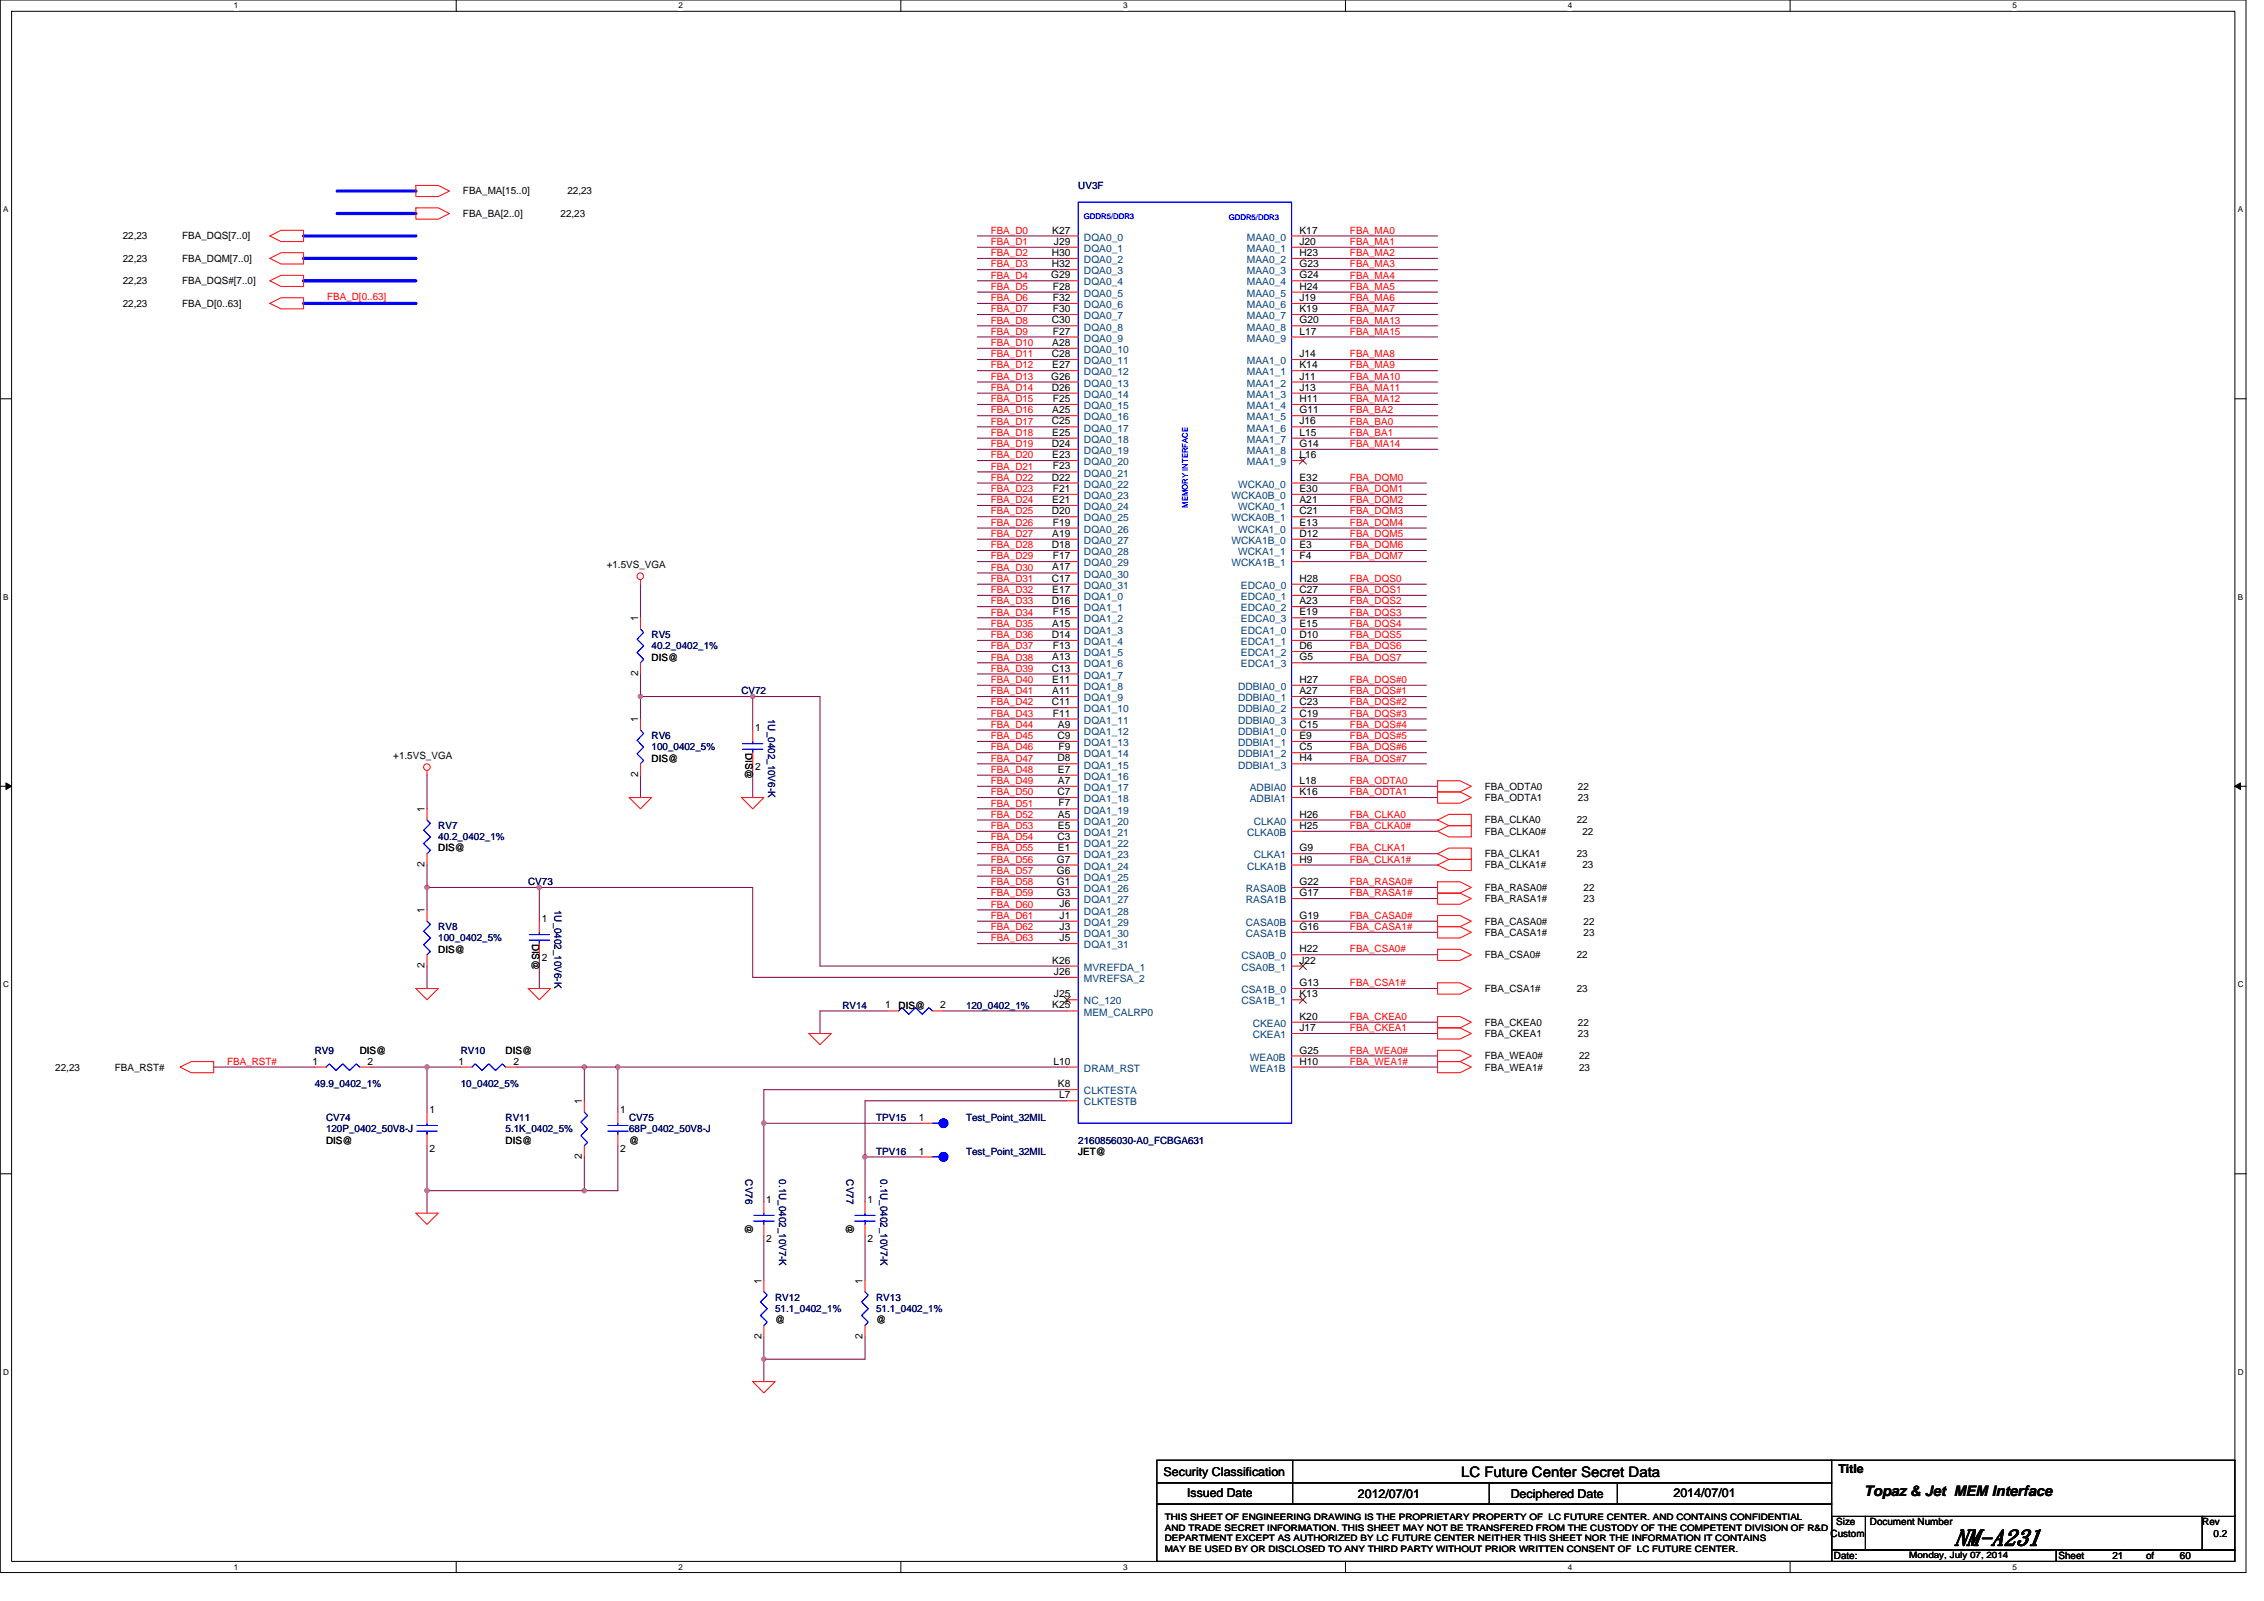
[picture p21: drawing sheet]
<svg xmlns="http://www.w3.org/2000/svg" width="297mm" height="210mm" viewBox="0 0 297 210" stroke-linecap="round" stroke-linejoin="round" font-family="sans-serif">
<defs><g id="words">
<text font-size="3" x="256.4" y="202.6">NM-A231</text>
<g font-size="1.9">
<text x="191.7" y="193.7">LC Future Center Secret Data</text>
<text x="244.6" y="196.2">Topaz &amp; Jet MEM Interface</text>
</g>
<g font-size="1.6">
<text x="152.7" y="193.5">Security Classification</text>
<text x="155.8" y="196.3">Issued Date</text>
<text x="178.2" y="196.5">2012/07/01</text>
<text x="198.2" y="196.5">Deciphered Date</text>
<text x="219.6" y="196.3">2014/07/01</text>
<text x="241.2" y="193.1">Title</text>
</g>
<g font-size="1.3">
<text x="60.7" y="25.5">FBA_MA[15..0]</text>
<text x="60.7" y="28.4">FBA_BA[2..0]</text>
<text x="73.6" y="28.4">22,23</text>
<text x="74.4" y="25.5">22,23</text>
<text x="16.1" y="34.3">22,23</text>
<text x="16.1" y="31.4">22,23</text>
<text x="23.9" y="34.3">FBA_DQM[7..0]</text>
<text x="23.9" y="31.4">FBA_DQS[7..0]</text>
<text x="138" y="35.1">H32</text>
<text x="138" y="33.6">H30</text>
<text x="138.1" y="30.6">K27</text>
<text x="138.3" y="32.1">J29</text>
<text x="170.5" y="35.1">G23</text>
<text x="170.5" y="33.6">H23</text>
<text x="170.5" y="32.1">J20</text>
<text x="170.5" y="30.6">K17</text>
<text x="16.1" y="40.2">22,23</text>
<text x="16.1" y="37.3">22,23</text>
<text x="23.9" y="40.2">FBA_D[0..63]</text>
<text x="23.9" y="37.3">FBA_DQS#[7..0]</text>
<text x="137.9" y="36.5">G29</text>
<text x="138.2" y="40.9">F30</text>
<text x="138.2" y="39.5">F32</text>
<text x="138.2" y="38">F28</text>
<text x="170.5" y="40.9">K19</text>
<text x="170.5" y="39.5">J19</text>
<text x="170.5" y="38">H24</text>
<text x="170.5" y="36.5">G24</text>
<text x="138" y="46.8">C28</text>
<text x="138" y="42.4">C30</text>
<text x="138.1" y="45.4">A28</text>
<text x="138.2" y="43.9">F27</text>
<text x="170.5" y="46.8">J14</text>
<text x="170.5" y="43.9">L17</text>
<text x="170.5" y="42.4">G20</text>
<text x="137.9" y="49.8">G26</text>
<text x="138" y="51.2">D26</text>
<text x="138.1" y="48.3">E27</text>
<text x="138.2" y="52.7">F25</text>
<text x="170.5" y="52.7">H11</text>
<text x="170.5" y="51.2">J13</text>
<text x="170.5" y="49.8">J11</text>
<text x="170.5" y="48.3">K14</text>
<text x="138" y="58.6">D24</text>
<text x="138" y="55.7">C25</text>
<text x="138.1" y="57.2">E25</text>
<text x="138.1" y="54.2">A25</text>
<text x="170.5" y="58.6">G14</text>
<text x="170.5" y="57.2">L15</text>
<text x="170.5" y="55.7">J16</text>
<text x="170.5" y="54.2">G11</text>
<text x="138" y="63">D22</text>
<text x="138.1" y="66">E21</text>
<text x="138.1" y="60.1">E23</text>
<text x="138.2" y="64.5">F21</text>
<text x="138.2" y="61.6">F23</text>
<text x="170.5" y="64.5">E30</text>
<text x="170.5" y="60.1">L16</text>
<text x="170.5" y="66">A21</text>
<text x="170.5" y="63">E32</text>
<text x="138" y="71.9">D18</text>
<text x="138" y="67.5">D20</text>
<text x="138.1" y="70.4">A19</text>
<text x="138.2" y="68.9">F19</text>
<text x="170.5" y="70.4">D12</text>
<text x="170.5" y="67.5">C21</text>
<text x="170.5" y="71.9">E3</text>
<text x="170.5" y="68.9">E13</text>
<text x="79.6" y="74.5">+1.5VS_VGA</text>
<text x="138" y="76.3">C17</text>
<text x="138.1" y="77.8">E17</text>
<text x="138.1" y="74.8">A17</text>
<text x="138.2" y="73.3">F17</text>
<text x="170.5" y="73.3">F4</text>
<text x="170.5" y="77.8">C27</text>
<text x="170.5" y="76.3">H28</text>
<text x="83.7" y="81.5" transform="rotate(-90 83.7 81.5)">1</text>
<text x="138" y="83.7">D14</text>
<text x="138" y="79.2">D16</text>
<text x="138.1" y="82.2">A15</text>
<text x="138.2" y="80.7">F15</text>
<text x="170.5" y="83.7">D10</text>
<text x="170.5" y="82.2">E15</text>
<text x="170.5" y="80.7">E19</text>
<text x="170.5" y="79.2">A23</text>
<text x="83.7" y="88.7" transform="rotate(-90 83.7 88.7)">2</text>
<text x="85.5" y="86.6">DIS@</text>
<text x="138" y="88.1">C13</text>
<text x="138.1" y="89.6">E11</text>
<text x="138.1" y="86.6">A13</text>
<text x="138.2" y="85.1">F13</text>
<text x="170.5" y="89.6">H27</text>
<text x="170.5" y="86.6">G5</text>
<text x="170.5" y="85.1">D6</text>
<text x="83.7" y="94.7" transform="rotate(-90 83.7 94.7)">1</text>
<text x="99.1" y="95.9">1</text>
<text x="138" y="92.5">C11</text>
<text x="138.1" y="91">A11</text>
<text x="138.2" y="94">F11</text>
<text x="138.8" y="95.4">A9</text>
<text x="170.5" y="95.4">C15</text>
<text x="170.5" y="94">C19</text>
<text x="170.5" y="92.5">C23</text>
<text x="170.5" y="91">A27</text>
<text x="51.6" y="99.6">+1.5VS_VGA</text>
<text x="83.7" y="102" transform="rotate(-90 83.7 102)">2</text>
<text x="85.5" y="99.9">DIS@</text>
<text x="97.8" y="98.7" transform="rotate(90 97.8 98.7)">DIS@</text>
<text x="99.1" y="101">2</text>
<text x="138.7" y="99.9">D8</text>
<text x="138.7" y="96.9">C9</text>
<text x="138.8" y="101.3">E7</text>
<text x="138.9" y="98.4">F9</text>
<text x="170.5" y="99.9">H4</text>
<text x="170.5" y="98.4">C5</text>
<text x="170.5" y="96.9">E9</text>
<text x="55.7" y="106.5" transform="rotate(-90 55.7 106.5)">1</text>
<text x="138.7" y="104.3">C7</text>
<text x="138.8" y="107.2">A5</text>
<text x="138.8" y="102.8">A7</text>
<text x="138.9" y="105.8">F7</text>
<text x="170.5" y="104.3">K16</text>
<text x="170.5" y="102.8">L18</text>
<text x="170.5" y="107.2">H26</text>
<text x="194.8" y="103.6">FBA_ODTA0</text>
<text x="194.8" y="105.1">FBA_ODTA1</text>
<text x="194.8" y="108">FBA_CLKA0</text>
<text x="206.9" y="108">22</text>
<text x="207" y="103.6">22</text>
<text x="207" y="105.1">23</text>
<text x="55.7" y="113.7" transform="rotate(-90 55.7 113.7)">2</text>
<text x="57.5" y="111.7">DIS@</text>
<text x="138.7" y="113.1">G7</text>
<text x="138.7" y="110.2">C3</text>
<text x="138.8" y="111.7">E1</text>
<text x="138.8" y="108.7">E5</text>
<text x="170.5" y="113.1">H9</text>
<text x="170.5" y="108.7">H25</text>
<text x="170.5" y="111.7">G9</text>
<text x="194.8" y="109.5">FBA_CLKA0#</text>
<text x="194.8" y="112.4">FBA_CLKA1</text>
<text x="194.8" y="113.9">FBA_CLKA1#</text>
<text x="206.9" y="112.4">23</text>
<text x="207.6" y="109.5">22</text>
<text x="207.6" y="113.9">23</text>
<text x="55.7" y="119.8" transform="rotate(-90 55.7 119.8)">1</text>
<text x="138.7" y="117.5">G3</text>
<text x="138.7" y="116.1">G1</text>
<text x="138.7" y="114.6">G6</text>
<text x="139" y="119">J6</text>
<text x="170.5" y="117.5">G17</text>
<text x="170.5" y="116.1">G22</text>
<text x="194.8" y="116.8">FBA_RASA0#</text>
<text x="194.8" y="118.3">FBA_RASA1#</text>
<text x="207.8" y="116.8">22</text>
<text x="207.8" y="118.3">23</text>
<text x="57.5" y="124.9">DIS@</text>
<text x="69.8" y="123.8" transform="rotate(90 69.8 123.8)">DIS@</text>
<text x="71.1" y="120.9">1</text>
<text x="139" y="123.4">J5</text>
<text x="139" y="122">J3</text>
<text x="139" y="120.5">J1</text>
<text x="170.5" y="124.9">H22</text>
<text x="170.5" y="122">G16</text>
<text x="170.5" y="120.5">G19</text>
<text x="194.8" y="121.3">FBA_CASA0#</text>
<text x="194.8" y="122.7">FBA_CASA1#</text>
<text x="194.8" y="125.7">FBA_CSA0#</text>
<text x="206.9" y="125.7">22</text>
<text x="207.8" y="121.3">22</text>
<text x="207.8" y="122.7">23</text>
<text x="55.7" y="127" transform="rotate(-90 55.7 127)">2</text>
<text x="71.1" y="126">2</text>
<text x="138.1" y="126.4">K26</text>
<text x="138.3" y="130.8">J25</text>
<text x="138.3" y="127.9">J26</text>
<text x="170.5" y="130.8">K13</text>
<text x="170.5" y="129.3">G13</text>
<text x="170.5" y="126.4">J22</text>
<text x="194.8" y="130.1">FBA_CSA1#</text>
<text x="206.9" y="130.1">23</text>
<text x="116.1" y="132.3">1</text>
<text x="117.9" y="132.3">DIS@</text>
<text x="123.4" y="132.3">2</text>
<text x="138.1" y="132.3">K25</text>
<text x="170.5" y="135.2">J17</text>
<text x="170.5" y="133.8">K20</text>
<text x="194.8" y="134.5">FBA_CKEA0</text>
<text x="194.8" y="136">FBA_CKEA1</text>
<text x="207" y="134.5">22</text>
<text x="207" y="136">23</text>
<text x="7.3" y="140.4">22,23</text>
<text x="15.1" y="140.4">FBA_RST#</text>
<text x="41" y="139.6">1</text>
<text x="47.2" y="138.2">DIS@</text>
<text x="48.2" y="139.6">2</text>
<text x="60.2" y="139.6">1</text>
<text x="66.3" y="138.2">DIS@</text>
<text x="67.4" y="139.6">2</text>
<text x="138.2" y="139.6">L10</text>
<text x="138.8" y="142.6">K8</text>
<text x="170.5" y="139.6">H10</text>
<text x="170.5" y="138.2">G25</text>
<text x="194.8" y="138.9">FBA_WEA0#</text>
<text x="194.8" y="140.4">FBA_WEA1#</text>
<text x="207.2" y="138.9">22</text>
<text x="207.2" y="140.4">23</text>
<text x="42.8" y="150">DIS@</text>
<text x="56.3" y="146">1</text>
<text x="66.3" y="150">DIS@</text>
<text x="76.3" y="144.8" transform="rotate(-90 76.3 144.8)">1</text>
<text x="81.4" y="146">1</text>
<text x="82.5" y="150">@</text>
<text x="120.5" y="147">1</text>
<text x="139" y="144.1">L7</text>
<text x="56.3" y="151">2</text>
<text x="76.3" y="152.1" transform="rotate(-90 76.3 152.1)">2</text>
<text x="81.4" y="151">2</text>
<text x="120.5" y="151.4">1</text>
<text x="141.5" y="151.5">JET@</text>
<text x="97.8" y="160.6" transform="rotate(90 97.8 160.6)">@</text>
<text x="100.5" y="157.8">1</text>
<text x="111.1" y="160.6" transform="rotate(90 111.1 160.6)">@</text>
<text x="113.8" y="157.8">1</text>
<text x="100.5" y="162.8">2</text>
<text x="113.8" y="162.8">2</text>
<text x="99.9" y="168.4" transform="rotate(-90 99.9 168.4)">1</text>
<text x="101.7" y="173.6">@</text>
<text x="113.2" y="168.4" transform="rotate(-90 113.2 168.4)">1</text>
<text x="115" y="173.6">@</text>
<text x="99.9" y="175.6" transform="rotate(-90 99.9 175.6)">2</text>
<text x="113.2" y="175.6" transform="rotate(-90 113.2 175.6)">2</text>
<text x="240.2" y="201.5">Custom</text>
<text x="240.9" y="200.1">Size</text>
<text x="245.3" y="200.1">Document Number</text>
<text x="288.9" y="200.1">Rev</text>
<text x="290.4" y="201.5">0.2</text>
<text x="240.6" y="204.5">Date:</text>
<text x="270.1" y="204.5">Sheet</text>
<text x="277.2" y="204.5">21</text>
<text x="281.6" y="204.5">of</text>
<text x="286" y="204.5">60</text>
</g>
<g font-size="1.3" fill="#000080">
<text x="141.5" y="24.8">UV3F</text>
<text x="85.5" y="83.7">RV5</text>
<text x="85.5" y="85.2">40.2_0402_1%</text>
<text x="97.3" y="91.1">CV72</text>
<text x="100.8" y="94.3" transform="rotate(90 100.8 94.3)">1U_0402_10V6-K</text>
<text x="85.5" y="96.9">RV6</text>
<text x="85.5" y="98.4">100_0402_5%</text>
<text x="57.5" y="108.7">RV7</text>
<text x="57.5" y="110.2">40.2_0402_1%</text>
<text x="69.3" y="116.1">CV73</text>
<text x="72.8" y="119.3" transform="rotate(90 72.8 119.3)">1U_0402_10V6-K</text>
<text x="57.5" y="122">RV8</text>
<text x="57.5" y="123.5">100_0402_5%</text>
<text x="110.5" y="132.3">RV14</text>
<text x="126.7" y="132.3">120_0402_1%</text>
<text x="41.3" y="138.2">RV9</text>
<text x="41.3" y="142.6">49.9_0402_1%</text>
<text x="60.4" y="138.2">RV10</text>
<text x="60.4" y="142.6">10_0402_5%</text>
<text x="42.8" y="147">CV74</text>
<text x="42.8" y="148.5">120P_0402_50V8-J</text>
<text x="66.3" y="147">RV11</text>
<text x="66.3" y="148.5">5.1K_0402_5%</text>
<text x="82.5" y="147">CV75</text>
<text x="82.5" y="148.5">68P_0402_50V8-J</text>
<text x="115" y="147">TPV15</text>
<text x="126.7" y="147">Test_Point_32MIL</text>
<text x="141.5" y="150">2160856030-A0_FCBGA631</text>
<text x="97.8" y="154.7" transform="rotate(90 97.8 154.7)">CV76</text>
<text x="102.2" y="154.7" transform="rotate(90 102.2 154.7)">0.1U_0402_10V7-K</text>
<text x="111.1" y="154.7" transform="rotate(90 111.1 154.7)">CV77</text>
<text x="115" y="151.5">TPV16</text>
<text x="115.5" y="154.7" transform="rotate(90 115.5 154.7)">0.1U_0402_10V7-K</text>
<text x="126.7" y="151.5">Test_Point_32MIL</text>
<text x="101.7" y="170.6">RV12</text>
<text x="101.7" y="172.1">51.1_0402_1%</text>
<text x="115" y="170.6">RV13</text>
<text x="115" y="172.1">51.1_0402_1%</text>
</g>
<g font-size="1.3" fill="#f00">
<text x="130" y="30.6">FBA_D0</text>
<text x="130" y="32.1">FBA_D1</text>
<text x="130" y="33.6">FBA_D2</text>
<text x="130" y="35.1">FBA_D3</text>
<text x="177.1" y="35.1">FBA_MA3</text>
<text x="177.1" y="33.6">FBA_MA2</text>
<text x="177.1" y="32.1">FBA_MA1</text>
<text x="177.1" y="30.6">FBA_MA0</text>
<text x="42.9" y="39.3">FBA_D[0..63]</text>
<text x="130" y="36.5">FBA_D4</text>
<text x="130" y="38">FBA_D5</text>
<text x="130" y="39.5">FBA_D6</text>
<text x="130" y="41">FBA_D7</text>
<text x="177.1" y="36.5">FBA_MA4</text>
<text x="177.1" y="41">FBA_MA7</text>
<text x="177.1" y="39.5">FBA_MA6</text>
<text x="177.1" y="38">FBA_MA5</text>
<text x="130" y="42.4">FBA_D8</text>
<text x="130" y="43.9">FBA_D9</text>
<text x="130" y="45.4">FBA_D10</text>
<text x="130" y="46.9">FBA_D11</text>
<text x="177.1" y="43.9">FBA_MA15</text>
<text x="177.1" y="42.4">FBA_MA13</text>
<text x="177.1" y="46.9">FBA_MA8</text>
<text x="130" y="51.3">FBA_D14</text>
<text x="130" y="52.7">FBA_D15</text>
<text x="130" y="49.8">FBA_D13</text>
<text x="130" y="48.3">FBA_D12</text>
<text x="177.1" y="52.7">FBA_MA12</text>
<text x="177.1" y="51.3">FBA_MA11</text>
<text x="177.1" y="49.8">FBA_MA10</text>
<text x="177.1" y="48.3">FBA_MA9</text>
<text x="130" y="57.2">FBA_D18</text>
<text x="130" y="54.2">FBA_D16</text>
<text x="130" y="55.7">FBA_D17</text>
<text x="130" y="58.6">FBA_D19</text>
<text x="177.1" y="58.6">FBA_MA14</text>
<text x="177.1" y="57.2">FBA_BA1</text>
<text x="177.1" y="55.7">FBA_BA0</text>
<text x="177.1" y="54.2">FBA_BA2</text>
<text x="130" y="60.1">FBA_D20</text>
<text x="130" y="66">FBA_D24</text>
<text x="130" y="63.1">FBA_D22</text>
<text x="130" y="61.6">FBA_D21</text>
<text x="130" y="64.5">FBA_D23</text>
<text x="177.1" y="66">FBA_DQM2</text>
<text x="177.1" y="64.5">FBA_DQM1</text>
<text x="177.1" y="63.1">FBA_DQM0</text>
<text x="130" y="69">FBA_D26</text>
<text x="130" y="67.5">FBA_D25</text>
<text x="130" y="70.4">FBA_D27</text>
<text x="130" y="71.9">FBA_D28</text>
<text x="177.1" y="71.9">FBA_DQM6</text>
<text x="177.1" y="70.4">FBA_DQM5</text>
<text x="177.1" y="67.5">FBA_DQM3</text>
<text x="177.1" y="69">FBA_DQM4</text>
<text x="130" y="74.8">FBA_D30</text>
<text x="130" y="73.4">FBA_D29</text>
<text x="130" y="76.3">FBA_D31</text>
<text x="130" y="77.8">FBA_D32</text>
<text x="177.1" y="73.4">FBA_DQM7</text>
<text x="177.1" y="77.8">FBA_DQS1</text>
<text x="177.1" y="76.3">FBA_DQS0</text>
<text x="130" y="79.3">FBA_D33</text>
<text x="130" y="83.7">FBA_D36</text>
<text x="130" y="82.2">FBA_D35</text>
<text x="130" y="80.7">FBA_D34</text>
<text x="177.1" y="83.7">FBA_DQS5</text>
<text x="177.1" y="82.2">FBA_DQS4</text>
<text x="177.1" y="79.3">FBA_DQS2</text>
<text x="177.1" y="80.7">FBA_DQS3</text>
<text x="130" y="89.6">FBA_D40</text>
<text x="130" y="86.6">FBA_D38</text>
<text x="130" y="88.1">FBA_D39</text>
<text x="130" y="85.2">FBA_D37</text>
<text x="177.1" y="89.6">FBA_DQS#0</text>
<text x="177.1" y="86.6">FBA_DQS7</text>
<text x="177.1" y="85.2">FBA_DQS6</text>
<text x="130" y="94">FBA_D43</text>
<text x="130" y="95.5">FBA_D44</text>
<text x="130" y="91.1">FBA_D41</text>
<text x="130" y="92.5">FBA_D42</text>
<text x="177.1" y="95.5">FBA_DQS#4</text>
<text x="177.1" y="92.5">FBA_DQS#2</text>
<text x="177.1" y="94">FBA_DQS#3</text>
<text x="177.1" y="91.1">FBA_DQS#1</text>
<text x="130" y="98.4">FBA_D46</text>
<text x="130" y="99.9">FBA_D47</text>
<text x="130" y="96.9">FBA_D45</text>
<text x="130" y="101.4">FBA_D48</text>
<text x="177.1" y="99.9">FBA_DQS#7</text>
<text x="177.1" y="98.4">FBA_DQS#6</text>
<text x="177.1" y="96.9">FBA_DQS#5</text>
<text x="130" y="102.8">FBA_D49</text>
<text x="130" y="104.3">FBA_D50</text>
<text x="130" y="107.3">FBA_D52</text>
<text x="130" y="105.8">FBA_D51</text>
<text x="177.1" y="102.8">FBA_ODTA0</text>
<text x="177.1" y="104.3">FBA_ODTA1</text>
<text x="177.1" y="107.3">FBA_CLKA0</text>
<text x="130" y="111.7">FBA_D55</text>
<text x="130" y="108.7">FBA_D53</text>
<text x="130" y="113.2">FBA_D56</text>
<text x="130" y="110.2">FBA_D54</text>
<text x="177.1" y="108.7">FBA_CLKA0#</text>
<text x="177.1" y="113.2">FBA_CLKA1#</text>
<text x="177.1" y="111.7">FBA_CLKA1</text>
<text x="130" y="117.6">FBA_D59</text>
<text x="130" y="116.1">FBA_D58</text>
<text x="130" y="119">FBA_D60</text>
<text x="130" y="114.6">FBA_D57</text>
<text x="177.1" y="117.6">FBA_RASA1#</text>
<text x="177.1" y="116.1">FBA_RASA0#</text>
<text x="130" y="120.5">FBA_D61</text>
<text x="130" y="122">FBA_D62</text>
<text x="130" y="123.5">FBA_D63</text>
<text x="177.1" y="122">FBA_CASA1#</text>
<text x="177.1" y="120.5">FBA_CASA0#</text>
<text x="177.1" y="124.9">FBA_CSA0#</text>
<text x="177.1" y="129.3">FBA_CSA1#</text>
<text x="177.1" y="135.3">FBA_CKEA1</text>
<text x="177.1" y="133.8">FBA_CKEA0</text>
<text x="29.8" y="139.7">FBA_RST#</text>
<text x="177.1" y="139.7">FBA_WEA1#</text>
<text x="177.1" y="138.2">FBA_WEA0#</text>
</g>
<g font-size="1.3" fill="#004080">
<text x="142.2" y="36">DQA0_3</text>
<text x="142.2" y="34.5">DQA0_2</text>
<text x="142.2" y="33">DQA0_1</text>
<text x="142.2" y="31.6">DQA0_0</text>
<text x="163.6" y="36">MAA0_3</text>
<text x="163.6" y="34.5">MAA0_2</text>
<text x="163.6" y="33">MAA0_1</text>
<text x="163.6" y="31.6">MAA0_0</text>
<text x="142.2" y="41.9">DQA0_7</text>
<text x="142.2" y="40.4">DQA0_6</text>
<text x="142.2" y="38.9">DQA0_5</text>
<text x="142.2" y="37.4">DQA0_4</text>
<text x="163.6" y="41.9">MAA0_7</text>
<text x="163.6" y="40.4">MAA0_6</text>
<text x="163.6" y="38.9">MAA0_5</text>
<text x="163.6" y="37.4">MAA0_4</text>
<text x="142.2" y="47.8">DQA0_11</text>
<text x="142.2" y="46.3">DQA0_10</text>
<text x="142.2" y="44.8">DQA0_9</text>
<text x="142.2" y="43.3">DQA0_8</text>
<text x="163.6" y="47.8">MAA1_0</text>
<text x="163.6" y="44.8">MAA0_9</text>
<text x="163.6" y="43.3">MAA0_8</text>
<text x="142.2" y="53.7">DQA0_15</text>
<text x="142.2" y="52.2">DQA0_14</text>
<text x="142.2" y="50.7">DQA0_13</text>
<text x="142.2" y="49.2">DQA0_12</text>
<text x="163.6" y="53.7">MAA1_4</text>
<text x="163.6" y="52.2">MAA1_3</text>
<text x="163.6" y="50.7">MAA1_2</text>
<text x="163.6" y="49.2">MAA1_1</text>
<text x="142.2" y="59.5">DQA0_19</text>
<text x="142.2" y="58.1">DQA0_18</text>
<text x="142.2" y="56.6">DQA0_17</text>
<text x="142.2" y="55.1">DQA0_16</text>
<text x="163.6" y="59.5">MAA1_8</text>
<text x="163.6" y="58.1">MAA1_7</text>
<text x="163.6" y="56.6">MAA1_6</text>
<text x="163.6" y="55.1">MAA1_5</text>
<text x="142.2" y="65.4">DQA0_23</text>
<text x="142.2" y="64">DQA0_22</text>
<text x="142.2" y="62.5">DQA0_21</text>
<text x="142.2" y="61">DQA0_20</text>
<text x="161.6" y="65.4">WCKA0B_0</text>
<text x="162.5" y="64">WCKA0_0</text>
<text x="163.6" y="61">MAA1_9</text>
<text x="142.2" y="71.3">DQA0_27</text>
<text x="142.2" y="69.9">DQA0_26</text>
<text x="142.2" y="68.4">DQA0_25</text>
<text x="142.2" y="66.9">DQA0_24</text>
<text x="161.6" y="71.3">WCKA1B_0</text>
<text x="161.6" y="68.4">WCKA0B_1</text>
<text x="162.5" y="69.9">WCKA1_0</text>
<text x="162.5" y="66.9">WCKA0_1</text>
<text x="142.2" y="77.2">DQA0_31</text>
<text x="142.2" y="75.8">DQA0_30</text>
<text x="142.2" y="74.3">DQA0_29</text>
<text x="142.2" y="72.8">DQA0_28</text>
<text x="161.6" y="74.3">WCKA1B_1</text>
<text x="162.5" y="72.8">WCKA1_1</text>
<text x="162.8" y="77.2">EDCA0_0</text>
<text x="142.2" y="83.1">DQA1_3</text>
<text x="142.2" y="81.6">DQA1_2</text>
<text x="142.2" y="80.2">DQA1_1</text>
<text x="142.2" y="78.7">DQA1_0</text>
<text x="162.8" y="83.1">EDCA1_0</text>
<text x="162.8" y="81.6">EDCA0_3</text>
<text x="162.8" y="80.2">EDCA0_2</text>
<text x="162.8" y="78.7">EDCA0_1</text>
<text x="142.2" y="89">DQA1_7</text>
<text x="142.2" y="87.5">DQA1_6</text>
<text x="142.2" y="86.1">DQA1_5</text>
<text x="142.2" y="84.6">DQA1_4</text>
<text x="162.8" y="87.5">EDCA1_3</text>
<text x="162.8" y="86.1">EDCA1_2</text>
<text x="162.8" y="84.6">EDCA1_1</text>
<text x="142.2" y="94.9">DQA1_11</text>
<text x="142.2" y="93.4">DQA1_10</text>
<text x="142.2" y="92">DQA1_9</text>
<text x="142.2" y="90.5">DQA1_8</text>
<text x="162.4" y="94.9">DDBIA0_3</text>
<text x="162.4" y="93.4">DDBIA0_2</text>
<text x="162.4" y="92">DDBIA0_1</text>
<text x="162.4" y="90.5">DDBIA0_0</text>
<text x="142.2" y="100.8">DQA1_15</text>
<text x="142.2" y="99.3">DQA1_14</text>
<text x="142.2" y="97.9">DQA1_13</text>
<text x="142.2" y="96.4">DQA1_12</text>
<text x="162.4" y="100.8">DDBIA1_3</text>
<text x="162.4" y="99.3">DDBIA1_2</text>
<text x="162.4" y="97.9">DDBIA1_1</text>
<text x="162.4" y="96.4">DDBIA1_0</text>
<text x="142.2" y="106.7">DQA1_19</text>
<text x="142.2" y="105.2">DQA1_18</text>
<text x="142.2" y="103.7">DQA1_17</text>
<text x="142.2" y="102.3">DQA1_16</text>
<text x="164" y="105.2">ADBIA1</text>
<text x="164" y="103.7">ADBIA0</text>
<text x="142.2" y="112.6">DQA1_23</text>
<text x="142.2" y="111.1">DQA1_22</text>
<text x="142.2" y="109.6">DQA1_21</text>
<text x="142.2" y="108.2">DQA1_20</text>
<text x="163.6" y="109.6">CLKA0B</text>
<text x="164.5" y="112.6">CLKA1</text>
<text x="164.5" y="108.2">CLKA0</text>
<text x="142.2" y="120">DQA1_28</text>
<text x="142.2" y="118.5">DQA1_27</text>
<text x="142.2" y="117">DQA1_26</text>
<text x="142.2" y="115.5">DQA1_25</text>
<text x="142.2" y="114.1">DQA1_24</text>
<text x="163.5" y="118.5">RASA1B</text>
<text x="163.5" y="117">RASA0B</text>
<text x="163.6" y="114.1">CLKA1B</text>
<text x="142.2" y="124.4">DQA1_31</text>
<text x="142.2" y="122.9">DQA1_30</text>
<text x="142.2" y="121.4">DQA1_29</text>
<text x="162.9" y="125.8">CSA0B_0</text>
<text x="163.5" y="122.9">CASA1B</text>
<text x="163.5" y="121.4">CASA0B</text>
<text x="142.2" y="131.7">NC_120</text>
<text x="142.2" y="128.8">MVREFSA_2</text>
<text x="142.2" y="127.3">MVREFDA_1</text>
<text x="162.9" y="131.7">CSA1B_1</text>
<text x="162.9" y="130.3">CSA1B_0</text>
<text x="162.9" y="127.3">CSA0B_1</text>
<text x="142.2" y="133.2">MEM_CALRP0</text>
<text x="164.4" y="136.2">CKEA1</text>
<text x="164.4" y="134.7">CKEA0</text>
<text x="142.2" y="143.5">CLKTESTA</text>
<text x="142.2" y="140.6">DRAM_RST</text>
<text x="164" y="140.6">WEA1B</text>
<text x="164" y="139.1">WEA0B</text>
<text x="142.2" y="145">CLKTESTB</text>
</g>
<g font-size="1.2">
<text x="152.8" y="199.4">THIS SHEET OF ENGINEERING DRAWING IS THE PROPRIETARY PROPERTY OF LC FUTURE CENTER. AND CONTAINS CONFIDENTIAL</text>
<text x="152.8" y="200.8">AND TRADE SECRET INFORMATION. THIS SHEET MAY NOT BE TRANSFERED FROM THE CUSTODY OF THE COMPETENT DIVISION OF R&amp;D</text>
<text x="152.8" y="202.1">DEPARTMENT EXCEPT AS AUTHORIZED BY LC FUTURE CENTER NEITHER THIS SHEET NOR THE INFORMATION IT CONTAINS</text>
<text x="152.8" y="203.5">MAY BE USED BY OR DISCLOSED TO ANY THIRD PARTY WITHOUT PRIOR WRITTEN CONSENT OF LC FUTURE CENTER.</text>
<text x="250.5" y="204.4">Monday, July 07, 2014</text>
</g>
<g font-size="1.1">
<text x="30.7" y="1.1">1</text>
<text x="89" y="1.1">2</text>
<text x="147.4" y="1.1">3</text>
<text x="205.7" y="1.1">4</text>
<text x="264" y="1.1">5</text>
<text x=".4" y="27.8">A</text>
<text x="293.6" y="27.8">A</text>
<text x=".4" y="78.7">B</text>
<text x="293.6" y="78.7">B</text>
<text x=".4" y="129.5">C</text>
<text x="293.6" y="129.5">C</text>
<text x=".4" y="180.3">D</text>
<text x="293.6" y="180.3">D</text>
<text x="30.7" y="205.9">1</text>
<text x="89" y="205.9">2</text>
<text x="147.4" y="205.9">3</text>
<text x="205.7" y="205.9">4</text>
<text x="264" y="205.9">5</text>
</g>
<g font-size="1" fill="#00f">
<text x="142.2" y="28.7">GDDR5/DDR3</text>
<text x="161.2" y="28.8">GDDR5/DDR3</text>
<text x="155.8" y="66.6" transform="rotate(-90 155.8 66.6)">MEMORY INTERFACE</text>
</g>
</g></defs>
<path d="M0 0h294.7v206.2h-294.7zM1.5 1.5h291.7v203.3h-291.7z" fill="none" stroke="#000" stroke-width=".13"/>
<g fill="#fff">
<path d="M30.7 .1h.6v1.2h-.6z"/>
<path d="M30.7 204.9h.6v1.2h-.6z"/>
</g>
<path d="M59.9 0v1.5M59.9 204.8v1.5" fill="none" stroke="#000" stroke-width=".13"/>
<g fill="#fff">
<path d="M89 .1h.6v1.2h-.6z"/>
<path d="M89 204.9h.6v1.2h-.6z"/>
</g>
<path d="M118.2 0v1.5M118.2 204.8v1.5" fill="none" stroke="#000" stroke-width=".13"/>
<g fill="#fff">
<path d="M147.4 .1h.5v1.2h-.5z"/>
<path d="M147.4 204.9h.5v1.2h-.5z"/>
</g>
<path d="M176.5 0v1.5M176.5 204.8v1.5" fill="none" stroke="#000" stroke-width=".13"/>
<g fill="#fff">
<path d="M205.7 .1h.6v1.2h-.6z"/>
<path d="M205.7 204.9h.6v1.2h-.6z"/>
</g>
<path d="M234.9 0v1.5M234.9 204.8v1.5" fill="none" stroke="#000" stroke-width=".13"/>
<g fill="#fff">
<path d="M264 .1h.6v1.2h-.6z"/>
<path d="M264 204.9h.6v1.2h-.6z"/>
<path d="M.4 26.9h.7v1.2h-.7z"/>
<path d="M293.6 26.9h.7v1.2h-.7z"/>
<path d="M.4 77.7h.7v1.2h-.7z"/>
<path d="M293.6 77.7h.7v1.2h-.7z"/>
</g>
<path d="M0 52.3h1.5M293.2 52.3h1.5" fill="none" stroke="#000" stroke-width=".13"/>
<g fill="#fff">
<path d="M.4 128.5h.8v1.2h-.8z"/>
<path d="M293.6 128.5h.7v1.2h-.7z"/>
</g>
<path d="M0 103.1h1.5M293.2 103.1h1.5" fill="none" stroke="#000" stroke-width=".13"/>
<path d="M.8 102.7l.7 .4-.7 .4zM293.2 103.1l.8-.4v.8z" fill="#000" stroke="#000" stroke-width=".13"/>
<g fill="#fff">
<path d="M.4 179.3h.8v1.2h-.8z"/>
<path d="M293.6 179.3h.7v1.2h-.7z"/>
</g>
<g fill="none" stroke="#000" stroke-width=".13">
<path d="M0 153.9h1.5M293.2 153.9h1.5M151.8 191.5h88.5v3h-88.5zM151.8 194.5h88.5v2.8h-88.5zM151.8 197.3h88.5v7.5h-88.5zM169.6 191.5v5.8M195.4 194.5v2.8M212.2 194.5v2.8M240.2 191.5h53v7.4M240.3 198.9h4.4v4.4h-4.4zM244.7 198.9h44.2v4.4h-44.2zM288.9 198.9h4.3v4.4h-4.3z"/>
<path d="M240.3 203.3h29.5v1.5h-29.5zM269.8 203.3h23.4v1.5h-23.4z"/>
</g>
<g fill="none" stroke="#800040" stroke-width=".13">
<path d="M128.2 30.9h11.8M128.2 32.4h11.8M128.2 33.9h11.8M128.2 35.4h11.8M128.2 36.8h11.8M128.2 38.3h11.8M128.2 39.8h11.8M170.9 36.8h17.7M170.9 35.4h17.7M170.9 33.9h17.7M170.9 32.4h17.7M170.9 30.9h17.7"/>
<path d="M170.9 39.8h17.7M170.9 38.3h17.7M128.2 41.3h11.8M128.2 42.7h11.8M128.2 44.2h11.8M128.2 45.7h11.8M128.2 57.5h11.8M128.2 54.5h11.8M128.2 56h11.8M128.2 51.6h11.8M128.2 47.2h11.8M128.2 53h11.8"/>
<path d="M128.2 50.1h11.8M128.2 58.9h11.8M128.2 48.6h11.8M170.9 44.2h17.7M170.9 42.7h17.7M170.9 41.3h17.7M170.9 53h17.7M170.9 51.6h17.7M170.9 50.1h17.7M170.9 48.6h17.7M170.9 47.2h17.7M170.9 58.9h17.7"/>
<path d="M170.9 57.5h17.7M170.9 56h17.7M170.9 54.5h17.7M84 76.6v4.4M128.2 60.4h11.8M128.2 66.3h11.8M128.2 63.4h11.8M128.2 69.3h11.8M128.2 75.1h11.8M128.2 61.9h11.8M128.2 67.8h11.8M128.2 64.8h11.8"/>
<path d="M128.2 70.7h11.8M128.2 72.2h11.8M128.2 73.7h11.8M128.2 76.6h11.8M128.2 79.6h11.8M128.2 78.1h11.8M170.9 73.7h16.3M170.9 72.2h16.3M170.9 70.7h16.3M170.9 67.8h16.3M170.9 66.3h16.3M170.9 69.3h16.3"/>
<path d="M170.9 64.8h16.3M170.9 63.4h16.3M170.9 79.6h16.3M170.9 78.1h16.3M170.9 76.6h16.3M84 91.4h14.8M84 91.4v2.9M84 88.4v3M98.8 91.4v4.4M98.8 91.4h8.8v35.3h32.4M128.2 89.9h11.8M128.2 98.7h11.8"/>
<path d="M128.2 97.2h11.8M128.2 94.3h11.8M128.2 95.8h11.8M128.2 91.4h11.8M128.2 84h11.8M128.2 86.9h11.8M128.2 82.5h11.8M128.2 81h11.8M128.2 92.8h11.8M128.2 88.4h11.8M128.2 85.4h11.8M170.9 98.7h16.3"/>
<path d="M170.9 97.2h16.3M170.9 95.8h16.3M170.9 92.8h16.3M170.9 94.3h16.3M170.9 91.4h16.3M170.9 89.9h16.3M170.9 86.9h16.3M170.9 85.4h16.3M170.9 84h16.3M170.9 82.5h16.3M170.9 81h16.3M56 116.4h14.8"/>
<path d="M56 116.4v2.9M56 101.7v4.4M56 113.5v2.9M70.8 116.4v4.4M70.8 116.4h28v11.8h41.2M84 101.7v2.9M98.8 100.2v4.4M128.2 100.2h11.8M128.2 103.1h11.8M128.2 101.7h11.8M128.2 104.6h11.8M128.2 117.9h11.8"/>
<path d="M128.2 112h11.8M128.2 116.4h11.8M128.2 109h11.8M128.2 119.3h11.8M128.2 107.5h11.8M128.2 113.5h11.8M128.2 114.9h11.8M128.2 110.5h11.8M128.2 106.1h11.8M170.9 100.2h16.3M170.9 109h17.7M170.9 103.1h17.7"/>
<path d="M170.9 104.6h17.7M170.9 107.5h17.7M170.9 113.5h17.7M170.9 112h17.7M170.9 117.9h17.7M170.9 116.4h17.7M28 140h13.3M48.7 140h7.3M56 140v5.9M56 126.7v2.9M56 140h4.4M67.8 140h8.9"/>
<path d="M70.8 125.2v4.4M76.7 140v4.4M76.7 140h4.4M81.1 140h58.9M81.1 140v5.9M116.4 132.6h-8.8v3M123.8 132.6h16.2M128.2 120.8h11.8M128.2 122.3h11.8M128.2 123.8h11.8M170.9 122.3h17.7M170.9 120.8h17.7"/>
<path d="M170.9 125.2h17.7M170.9 129.6h17.7M170.9 135.6h17.7M170.9 134.1h17.7M170.9 140h17.7M170.9 138.5h17.7M56 150.3v5.9M56 156.2v2.9M56 156.2h20.7M81.1 150.3v5.9h-4.4v-4.5M100.2 147.3h20.7M100.2 147.3v10.3"/>
<path d="M113.5 151.7v5.9M113.5 151.7h7.4M140 142.9h-39.8v4.4M140 144.4h-26.5v7.3M100.2 175.3v3M100.2 178.3v2.9M100.2 162.1v5.9M113.5 175.3v3h-13.3M113.5 162.1v5.9"/>
</g>
<g fill="#f0f" stroke="#f0f" stroke-width=".13">
<circle cx="100.2" cy="178.3" r=".29"/>
<circle cx="56" cy="139.9" r=".29"/>
<circle cx="81.1" cy="139.9" r=".29"/>
<circle cx="76.7" cy="139.9" r=".29"/>
<circle cx="76.7" cy="156.2" r=".29"/>
<circle cx="56" cy="156.2" r=".29"/>
<circle cx="56" cy="116.4" r=".29"/>
<circle cx="70.7" cy="116.4" r=".29"/>
<circle cx="84" cy="91.3" r=".29"/>
<circle cx="98.7" cy="91.3" r=".29"/>
<circle cx="113.5" cy="151.7" r=".29"/>
<circle cx="100.2" cy="147.3" r=".29"/>
</g>
<path d="M39.8 30.9h14.8M39.8 39.8h14.8M39.8 33.9h14.8M39.8 36.8h14.8M44.2 25.1h10.4M44.2 28h10.4" fill="none" stroke="#00f" stroke-width=".42"/>
<g fill="none" stroke="#f00" stroke-width=".13">
<path d="M35.4 39.8l1.5-.7h2.9v1.4h-2.9zM35.4 33.9l1.5-.8h2.9v1.5h-2.9zM35.4 30.9l1.5-.7h2.9v1.5h-2.9zM35.4 36.8l1.5-.7h2.9v1.5h-2.9zM54.6 24.3h2.9l1.5 .8-1.5 .7h-2.9zM54.6 27.3h2.9l1.5 .7-1.5 .7h-2.9zM140 39.8h1.5M140 38.3h1.5M140 36.8h1.5M140 35.4h1.5M140 33.9h1.5M140 32.4h1.5"/>
<path d="M140 30.9h1.5M169.5 39.8h1.4M169.5 38.3h1.4M169.5 36.8h1.4M169.5 35.4h1.4M169.5 33.9h1.4M169.5 32.4h1.4M169.5 30.9h1.4M140 58.9h1.5M140 57.5h1.5M140 56h1.5M140 54.5h1.5"/>
<path d="M140 53h1.5M140 51.6h1.5M140 50.1h1.5M140 48.6h1.5M140 47.2h1.5M140 45.7h1.5M140 44.2h1.5M140 42.7h1.5M140 41.3h1.5M169.5 58.9h1.4M169.5 57.5h1.4M169.5 56h1.4"/>
<path d="M169.5 54.5h1.4M169.5 53h1.4M169.5 51.6h1.4M169.5 50.1h1.4M169.5 48.6h1.4M169.5 47.2h1.4M169.5 44.2h1.4M169.5 42.7h1.4M169.5 41.3h1.4M84 76v.6M140 79.6h1.5M140 78.1h1.5"/>
<path d="M140 76.6h1.5M140 75.1h1.5M140 73.7h1.5M140 72.2h1.5M140 70.7h1.5M140 69.3h1.5M140 67.8h1.5M140 66.3h1.5M140 64.8h1.5M140 63.4h1.5M140 61.9h1.5M140 60.4h1.5"/>
<path d="M169.5 79.6h1.4M169.5 78.1h1.4M169.5 76.6h1.4M169.5 73.7h1.4M169.5 72.2h1.4M169.5 70.7h1.4M169.5 69.3h1.4M169.5 67.8h1.4M169.5 66.3h1.4M169.5 64.8h1.4M169.5 63.4h1.4M169.5 60.4h1.4"/>
<path d="M84 81v1.5M84 86.9v1.5M84 94.3v1.5M98.8 95.8v1.4M98.8 98.7v1.5M140 98.7h1.5M140 97.2h1.5M140 95.8h1.5M140 94.3h1.5M140 92.8h1.5M140 91.4h1.5M140 89.9h1.5"/>
<path d="M140 88.4h1.5M140 86.9h1.5M140 85.4h1.5M140 84h1.5M140 82.5h1.5M140 81h1.5M169.5 98.7h1.4M169.5 97.2h1.4M169.5 95.8h1.4M169.5 94.3h1.4M169.5 92.8h1.4M169.5 91.4h1.4"/>
<path d="M169.5 89.9h1.4M169.5 86.9h1.4M169.5 85.4h1.4M169.5 84h1.4M169.5 82.5h1.4M169.5 81h1.4M56 101.1v.6M56 119.3v1.5M56 106.1v1.4M56 112v1.5M82.5 104.6h3l-1.5 1.5zM84 100.2v1.5"/>
<path d="M97.3 104.6h2.9l-1.4 1.5zM140 119.3h1.5M140 117.9h1.5M140 116.4h1.5M140 114.9h1.5M140 113.5h1.5M140 112h1.5M140 110.5h1.5M140 109h1.5M140 107.5h1.5M140 106.1h1.5M140 104.6h1.5"/>
<path d="M140 103.1h1.5M140 101.7h1.5M140 100.2h1.5M169.5 117.9h1.4M169.5 116.4h1.4M169.5 113.5h1.4M169.5 112h1.4M169.5 109h1.4M169.5 107.5h1.4M169.5 104.6h1.4M169.5 103.1h1.4M169.5 100.2h1.4"/>
<path d="M188.6 102.4h3l1.4 .7-1.4 .8h-3zM188.6 103.9h3l1.4 .7-1.4 .7h-3zM188.6 107.5l1.5-.7h2.9v1.5h-2.9zM188.6 109l1.5-.7h2.9v1.5h-2.9zM188.6 112l1.5-.8h2.9v1.5h-2.9zM188.6 113.5l1.5-.8h2.9v1.5h-2.9zM188.6 115.7h3l1.4 .7-1.4 .7h-3zM188.6 117.1h3l1.4 .8-1.4 .7h-3zM23.6 140l1.5-.8h2.9v1.5h-2.9zM41.3 140h1.5M47.2 140h1.5M54.6 129.6h2.9l-1.5 1.5z"/>
<path d="M56 125.2v1.5M60.4 140h1.5M66.3 140h1.5M69.3 129.6h2.9l-1.4 1.5zM70.8 120.8v1.5M70.8 123.8v1.4M106.1 135.6h3l-1.5 1.4zM116.4 132.6h1.5M122.3 132.6h1.5M140 140h1.5M140 132.6h1.5M140 131.1h1.5"/>
<path d="M140 128.2h1.5M140 126.7h1.5M140 123.8h1.5M140 122.3h1.5M140 120.8h1.5M169.5 140h1.4M169.5 138.5h1.4M169.5 135.6h1.4M169.5 134.1h1.4M169.5 131.1h1.4M169.5 129.6h1.4M169.5 126.7h1.4"/>
<path d="M169.5 125.2h1.4M169.5 122.3h1.4M169.5 120.8h1.4M188.6 120.1h3l1.4 .7-1.4 .7h-3zM188.6 121.5h3l1.4 .8-1.4 .7h-3zM188.6 124.5h3l1.4 .7-1.4 .8h-3zM188.6 128.9h3l1.4 .7-1.4 .8h-3zM188.6 133.3h3l1.4 .8-1.4 .7h-3zM188.6 134.8h3l1.4 .8-1.4 .7h-3zM188.6 137.8h3l1.4 .7-1.4 .7h-3zM188.6 139.2h3l1.4 .8-1.4 .7h-3zM54.6 159.1h2.9l-1.5 1.5z"/>
<path d="M56 145.9v1.4M56 148.8v1.5M76.7 144.4v1.5M76.7 150.3v1.4M81.1 145.9v1.4M81.1 148.8v1.5M100.2 157.6v1.5M113.5 157.6v1.5M120.9 151.7h1.4M120.9 147.3h1.4M140 144.4h1.5M140 142.9h1.5"/>
<path d="M100.2 168v1.4M100.2 173.8v1.5M100.2 160.6v1.5M113.5 168v1.4M113.5 173.8v1.5M113.5 160.6v1.5M98.8 181.2h2.9l-1.5 1.5z"/>
<circle cx="84" cy="75.6" r=".43"/>
<circle cx="56" cy="100.6" r=".43"/>
</g>
<g fill="none" stroke="#00f" stroke-width=".13">
<path d="M141.5 39.8h.1M141.5 38.3h.1M141.5 36.8h.1M141.5 35.4h.1M141.5 33.9h.1M141.5 32.4h.1M141.5 30.9h.1M141.5 26.5h28v120.8h-28zM141.5 58.9h.1M141.5 57.5h.1M141.5 56h.1M141.5 54.5h.1"/>
<path d="M141.5 53h.1M141.5 51.6h.1M141.5 50.1h.1M141.5 48.6h.1M141.5 47.2h.1M141.5 45.7h.1M141.5 44.2h.1M141.5 42.7h.1M141.5 41.3h.1M141.5 79.6h.1M141.5 78.1h.1M141.5 76.6h.1"/>
<path d="M141.5 75.1h.1M141.5 73.7h.1M141.5 72.2h.1M141.5 70.7h.1M141.5 69.3h.1M141.5 67.8h.1M141.5 66.3h.1M141.5 64.8h.1M141.5 63.4h.1M141.5 61.9h.1M141.5 60.4h.1M84 82.5l.5 .5-.9 .8 .9 .9-.9 .9 .9 .9-.5 .4"/>
<path d="M84 95.8l.5 .4-.9 .9 .9 .9-.9 .9 .9 .8-.5 .5M97.4 98.3h2.7M97.4 97.5h2.7M98.8 97.2v.3M98.8 98.3v.4M141.5 98.7h.1M141.5 97.2h.1M141.5 95.8h.1M141.5 94.3h.1M141.5 92.8h.1M141.5 91.4h.1M141.5 89.9h.1"/>
<path d="M141.5 88.4h.1M141.5 86.9h.1M141.5 85.4h.1M141.5 84h.1M141.5 82.5h.1M141.5 81h.1M56 107.5l.5 .5-.9 .9 .9 .9-.9 .8 .9 .9-.5 .5M141.5 119.3h.1M141.5 117.9h.1M141.5 116.4h.1M141.5 114.9h.1M141.5 113.5h.1"/>
<path d="M141.5 112h.1M141.5 110.5h.1M141.5 109h.1M141.5 107.5h.1M141.5 106.1h.1M141.5 104.6h.1M141.5 103.1h.1M141.5 101.7h.1M141.5 100.2h.1M42.8 140l.4-.5 .9 .9 .9-.9 .9 .9 .9-.9 .4 .5M56 120.8l.5 .4-.9 .9 .9 .9-.9 .9 .9 .9-.5 .4M61.9 140l.5-.5 .8 .9 .9-.9 .9 .9 .9-.9 .4 .5"/>
<path d="M69.4 123.3h2.7M69.4 122.6h2.7M70.8 122.3v.3M70.8 123.3v.5M117.9 132.6l.4-.4 .9 .8 .9-.8 .9 .8 .9-.8 .4 .4M141.5 123.8h.1M141.5 122.3h.1M141.5 120.8h.1M141.5 140h.1M141.5 132.6h.1M141.5 131.1h.1M141.5 128.2h.1"/>
<path d="M141.5 126.7h.1M54.7 148.4h2.7M54.7 147.6h2.7M56 147.3v.3M56 148.4v.4M76.7 145.9l.4 .4-.9 .9 .9 .9-.9 .8 .9 .9-.4 .5M79.8 148.4h2.6M79.8 147.6h2.6M81.1 147.3v.3M81.1 148.4v.4M98.9 159.4h2.7M100.2 159.1v.3"/>
<path d="M112.2 159.4h2.6M113.5 159.1v.3M122.3 151.7h.9M122.3 147.3h.9M141.5 144.4h.1M141.5 142.9h.1M98.9 160.1h2.7M100.2 169.4l.5 .5-.9 .9 .9 .8-.9 .9 .9 .9-.5 .4M100.2 160.1v.5M112.2 160.1h2.6M113.5 169.4l.4 .5-.9 .9 .9 .8-.9 .9 .9 .9-.4 .4M113.5 160.1v.5"/>
</g>
<g fill="#00f" stroke="#00f" stroke-width=".13">
<circle cx="123.8" cy="151.7" r=".58"/>
<circle cx="123.8" cy="147.3" r=".57"/>
</g>
<path d="M170.5 60l.9 .9M171.4 60l-.9 .9M139.5 130.7l1 .9M140.4 130.7l-.9 .9M170.5 130.7l.9 .9M170.5 126.3l.9 .9M171.4 130.7l-.9 .9M171.4 126.3l-.9 .9" fill="none" stroke="#804000" stroke-width=".13"/>
<use href="#words"/>
</svg>
